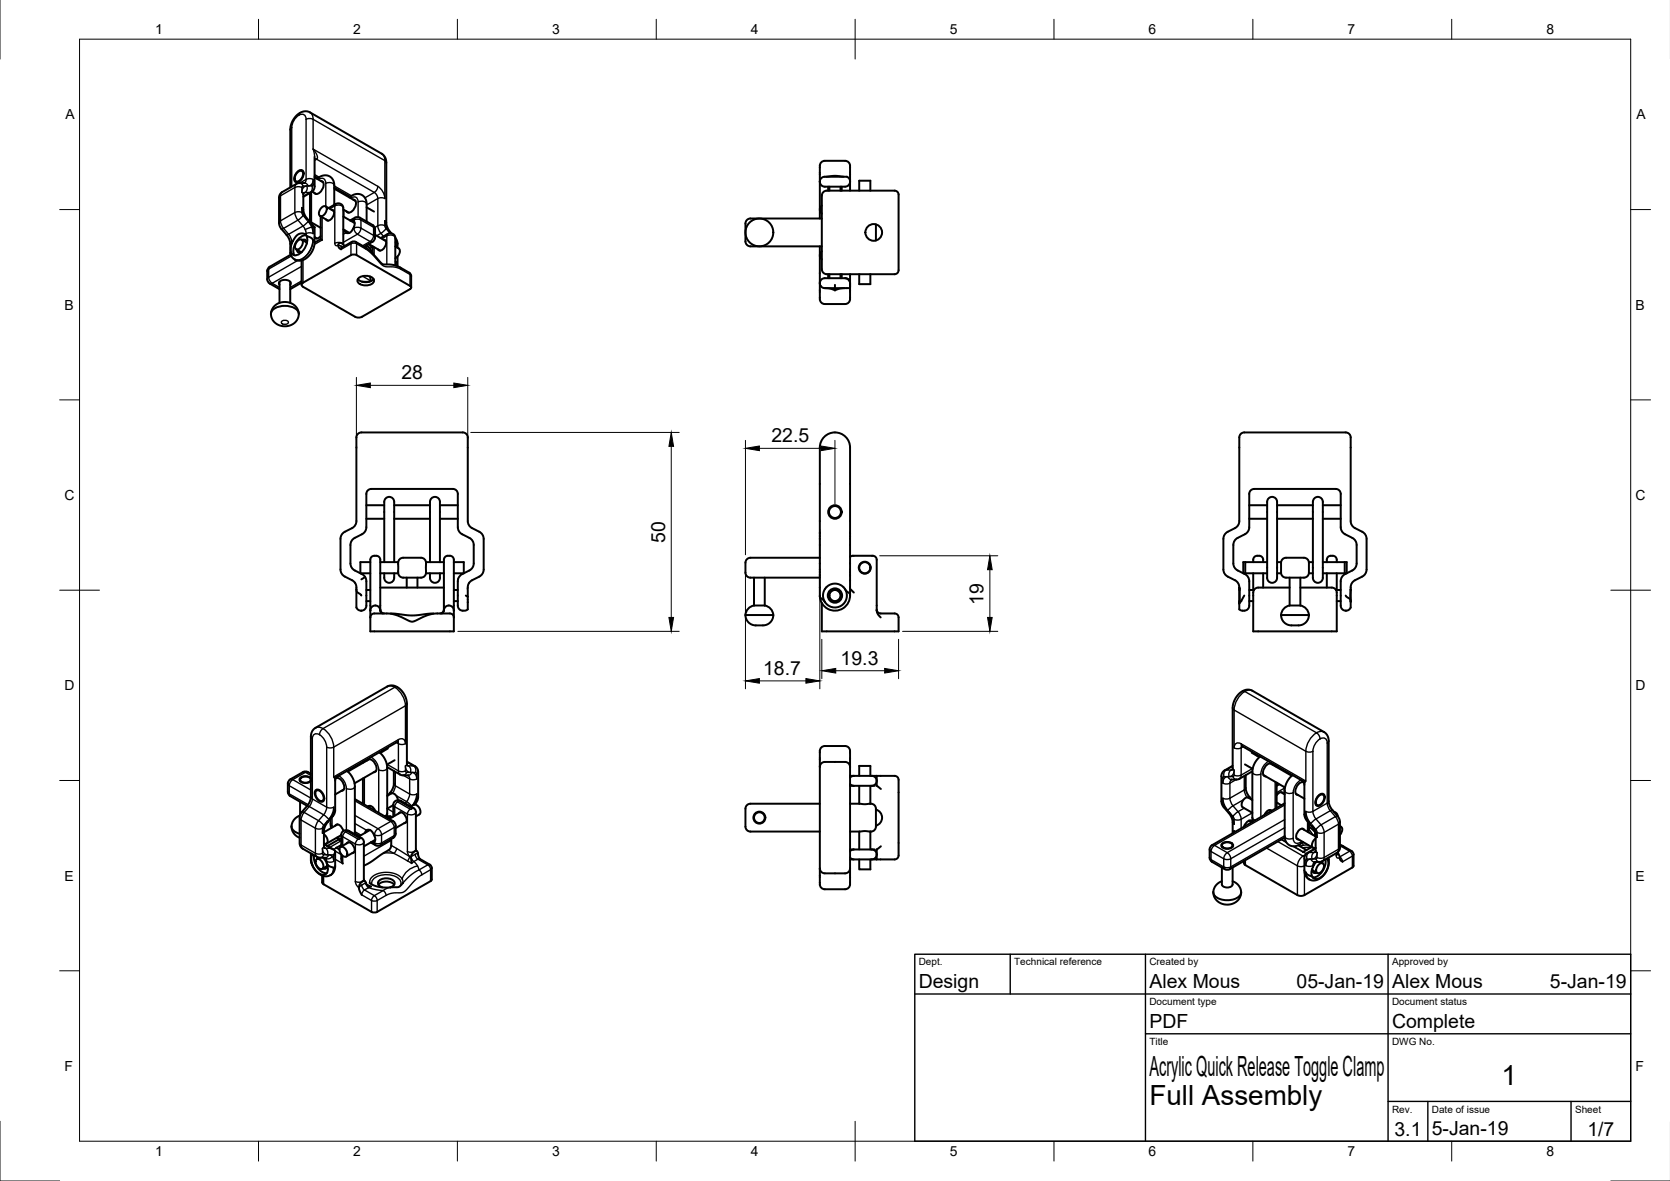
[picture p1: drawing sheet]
<svg xmlns="http://www.w3.org/2000/svg" width="420mm" height="297mm" viewBox="0 0 420 297" stroke-linecap="round" stroke-linejoin="round" font-family="sans-serif">
<defs><g id="words">
<g font-size="7">
<text x="289.2" y="270.5">Acrylic Quick Release Toggle Clamp</text>
<text x="377.8" y="272.9">1</text>
<text x="289.2" y="278">Full Assembly</text>
</g>
<g font-size="4.9">
<text x="101" y="95.4">28</text>
<text x="194.1" y="111.2">22.5</text>
<text x="167.3" y="136.5" transform="rotate(-90 167.3 136.5)">50</text>
<text x="247.5" y="152.2" transform="rotate(-90 247.5 152.2)">19</text>
<text x="211.5" y="167.1">19.3</text>
<text x="192" y="169.7">18.7</text>
<text x="231.2" y="248.5">Design</text>
<text x="289.2" y="248.5">Alex Mous</text>
<text x="326.2" y="248.5">05-Jan-19</text>
<text x="350.2" y="248.5">Alex Mous</text>
<text x="390" y="248.5">5-Jan-19</text>
<text x="289.2" y="258.5">PDF</text>
<text x="350.2" y="258.5">Complete</text>
<text x="350.8" y="285.7">3.1</text>
<text x="360.2" y="285.5">5-Jan-19</text>
<text x="399.4" y="285.7">1/7</text>
</g>
<g font-size="3.5">
<text x="39" y="8.6">1</text>
<text x="88.9" y="8.6">2</text>
<text x="138.9" y="8.6">3</text>
<text x="188.9" y="8.6">4</text>
<text x="239" y="8.6">5</text>
<text x="288.9" y="8.6">6</text>
<text x="339" y="8.6">7</text>
<text x="389.1" y="8.6">8</text>
<text x="16.4" y="30">A</text>
<text x="411.7" y="30">A</text>
<text x="16.2" y="77.9">B</text>
<text x="411.5" y="77.9">B</text>
<text x="16.3" y="125.8">C</text>
<text x="411.5" y="125.8">C</text>
<text x="16.2" y="173.6">D</text>
<text x="411.5" y="173.6">D</text>
<text x="16.3" y="221.5">E</text>
<text x="411.5" y="221.5">E</text>
<text x="16.3" y="269.4">F</text>
<text x="411.5" y="269.4">F</text>
<text x="39" y="290.8">1</text>
<text x="88.9" y="290.8">2</text>
<text x="138.9" y="290.8">3</text>
<text x="188.9" y="290.8">4</text>
<text x="239" y="290.8">5</text>
<text x="288.9" y="290.8">6</text>
<text x="339" y="290.8">7</text>
<text x="389.1" y="290.8">8</text>
</g>
<g font-size="2.5">
<text x="231.2" y="242.8">Dept.</text>
<text x="255.2" y="242.8">Technical reference</text>
<text x="289.2" y="242.8">Created by</text>
<text x="350.2" y="242.8">Approved by</text>
<text x="289.2" y="252.8">Document type</text>
<text x="350.2" y="252.8">Document status</text>
<text x="289.2" y="262.8">Title</text>
<text x="350.2" y="262.8">DWG No.</text>
<text x="350.2" y="279.8">Rev.</text>
<text x="360.2" y="279.8">Date of issue</text>
<text x="396.3" y="279.8">Sheet</text>
</g>
</g></defs>
<!-- layer: Visible -->
<g fill="none" stroke="#000" stroke-width=".5">
<path d="M79.1 39.5v7.9l-.6 .8-2.2 1.3M73 47.1l.1-15.4 .7-1.6 1.2-1.4 1.2-.6 1.2-.1 18.6 10.7 .7 .6 .5 1.5v15.4l.4 1.3 .9 1.2M74.8 43.2a.88 .88 0 0 1 1.5 0 2.21 2.21 0 0 1-1.8 2.6 1.47 1.47 0 0 1 0-2.2zM74.9 43.3a.77 .77 0 0 1 1.3 0 1.95 1.95 0 0 1-1.6 2.4 1.3 1.3 0 0 1 0-2zM76.4 48.5l-.1 4.3 .2 .7 .6 1.2 2 2.4M76.6 46l-1.9 .2-3.9 2.2-.6 1v7l.4 .9 1.7 2 .5 1 .2 .9v2.4M76.6 46h.1M77 59.2l1.3 .7 .5 .5M77 59.2a3.9 3.9 0 0 1-2.9 5l-.7-.4M77 59.2l-.6-.4-.7-.1-.8 .3-.6 .6-1 2.1-.1 1.3 .2 .8M77 59.2a3.9 3.9 0 0 0-2.9 5M77.9 55.7l2.8 1.6"/>
<path d="M78 48.5v7.2M78.5 48.2l1.1 .6M78.8 57.1l.3 .1M79.1 57.2v4.6l-.5 1.3-.9 1.3-1.4 1-1.4 .1-1.2-.6-.7-1.3M79.1 59.6l.6 .4M79.1 44.6l2.2 1.3M79.1 44.3l.9 .5M79.8 45l1-.7 1-.2 1 .2 .9 .7 .4 1.4v5.1M80.5 54.3l2.1 1.2M80.6 57.2h.1M80.7 54.4v5.7l-1.6 .9M80.7 59.4l-.7 .5a.6 .6 0 0 1-.8-.2"/>
<path d="M80.7 45.5a1.2 1.2 0 0 1 .5 2l-.3 .4a1.2 1.2 0 0 1-1.9 .6M80.9 52.2a.72 .72 0 0 1 1.2-.1 1.72 1.72 0 0 1-1.6 2.2 1.58 1.58 0 0 1 .4-2.1zM81.9 51.9l2.1 1.2M82.7 52.3l2.3-1.1 .8 .1 .5 .6 .1 9.6M83.4 52.8a.98 .98 0 0 1 .4 1.6l-.4 .6a.87 .87 0 0 1-1.4 .2M84.1 51.4l.1 .1M84.1 47.5l5.3 3M84.1 47.2l4 2.3M86.4 52.7l1.3 .8M86.4 54.5l2.8 1.6M86.4 57.7l1.5 .9M87.9 49.7l1-.7 1.1-.2 1 .2 .7 .6 .5 1.4v4.7"/>
<path d="M88.2 55.5l.6-.1 .4 .6v.8l-.6 1.1-.5 .6-.6 .2-.6-.3-.2-.5M88.9 50.2a1.2 1.2 0 0 1 .4 2l-.2 .4a1.2 1.2 0 0 1-1.9 .5M89.3 54.8l-1.2 .7M90.5 54.8l3.2 1.8 .6 .7 .1 2.4-.2 .6-.5 .5-2.1 1.2M90.6 54.8l-.7-.2-.6 .2M92.2 52.2l1.9 1M94.4 59.1l2.7 1.5M99.5 59.8l.5 1.1v1.4M99.5 59.8l-.4-.8-.9-.3-.6 .1-1.8 1.1M99.5 59.8v7M206.3 45.7v9.3M206.3 45.7a1.38 1.38 0 0 0 1.4 1.3h4.9a1.28 1.28 0 0 0 1.3-1.3"/>
<path d="M206.8 55h-18a1.25 1.25 0 0 0-1.3 1.2v4.5a1.25 1.25 0 0 0 1.3 1.3h18M206.8 51.7a1.25 1.25 0 0 0 0 2M207.3 48.2l.7-.2h17.1a1 1 0 0 1 1 1v19a1 1 0 0 1-1 1h-17.1a1.25 1.25 0 0 1-1.2-1.3v-18.5zM207.9 44.5l2.1-.3 2.2 .3M208.4 47v1M208.7 47v1M211.5 47v1M211.8 47v1M213.9 45.6v2.4M213.9 45.6v-3.8a1.24 1.24 0 0 0-1.3-1.4h-5.1a1.37 1.37 0 0 0-1.2 1.5v3.8M213.9 45.6a1.19 1.19 0 0 0-.9-1.1h-5.7l-.8 .4-.2 .8M216.2 48v-2.5h2.8v2.5"/>
<path d="M220.4 56.4v4.1M68.2 78.9l.3-1.2 .8-.9 1.1-.6 1.3-.2 1.2 .2 1.1 .6 .8 .9 .4 1.2M68.5 78.1a4.9 4.9 0 0 1 6.3 0 1.87 1.87 0 0 1 .2 1.7l-.4 .9-.9 .8-1 .4-1.1 .2-1.1-.2-1-.5-.8-.7-.4-1a1.82 1.82 0 0 1 .2-1.6zM70.3 71.6l-.1-.3a1.73 1.73 0 0 1 2.7-.5l.3 .5-.2 .3M70.3 70.9v5.3M73 70.9v5.3M73 63.6l.4 .2M73.2 64.1l-5.3 3-.6 .8-.1 2.3 .2 .7 .5 .4 2.4 1.4M74.5 62.7l1.3 .7M74.6 62.8a.77 .77 0 0 0 .5 .7 .77 .77 0 0 0 .9-.2M74.9 60.6a.72 .72 0 0 1 1.2-.1 1.72 1.72 0 0 1-1.6 2.2 1.58 1.58 0 0 1 .4-2.1zM75.7 63.4v.1"/>
<path d="M75.9 65.5v6.1M75.9 71.1l-2.9 1.6M75.9 60.3l1.3 .7M76 71.3l12.3-7.1 .7-.2 .7 .2 13.5 7.7 .3 .4-.3 .4-12.1 7-1.1 .2-.7-.2-13.1-7.6-.2-.2zM76 60.4a.77 .77 0 0 1 .9 0 .77 .77 0 0 1 .3 .8M77.2 60.9l-.1 .1M80.7 60.1l.3 .3M85.1 61.7l.2 .6 .5 .4M85.1 61.7h.1M85.1 61.7l.3-.6a1.12 1.12 0 0 1 1.3 .8M85.9 62.3l2.8-1.6 .8 .1 3.3 2 3.4 3.6 3.5 .4 3.5 1.9 .3 .7-.1 2.9M90 70.2a2.84 2.84 0 0 0 4 0"/>
<path d="M90.1 70a2.77 2.77 0 0 1 4 .4 1.71 1.71 0 0 1-2.1 1.4 1.71 1.71 0 0 1-2.1-1.4zM91 70.8h2M92.2 61.7v.7M92.3 61.6l.9 1.2 .5 1M92.7 61.4l3 1.6M93 69.5l.3 1.2M93.8 62v1.8M96.5 60.3a.98 .98 0 0 1 .4 1.6l-.4 .7a.87 .87 0 0 1-1.4 .1M99.5 62l.8 .5a1.7 1.7 0 0 1-.8 2.4M100 64.5v2.5M206.3 62v9.2M206.3 71.2v4a1.28 1.28 0 0 0 1.2 1.3h5.1a1.37 1.37 0 0 0 1.3-1.5v-3.5"/>
<path d="M206.3 71.2l.3 .9 .8 .4h6.2a.25 .25 0 0 0 .3-.1 .25 .25 0 0 0 0-.3v-.9M206.8 63.2a1.25 1.25 0 0 0 0 2M207.6 72.5l1.2 .1a2.07 2.07 0 0 0 2.1 .1l1.6-.2M208.4 69v1M208.7 69v1M210.1 71.7v1.3M211.5 69v1M211.8 69v1M212.6 70h-5a1.28 1.28 0 0 0-1.3 1.2M212.6 70l.9 .4 .4 .8M212.6 70a1.25 1.25 0 0 1 1.3 1.2M213.9 69v2.2"/>
<path d="M213.9 71.2v.3M213.9 71.5h.1M216.2 69v2.5h2.8v-2.5M90.9 108.8h25.5a1.38 1.38 0 0 1 1.3 1.5v20.7M90.9 108.8a1.38 1.38 0 0 0-1.2 1.5v20.7M89.7 131a2 2 0 0 1-1.1 1.8 4 4 0 0 0-2.7 1.9l-.2 .8v7.7a2 2 0 0 0 1.1 1.8l1.8 .9a2.01 2.01 0 0 1 1.1 1.8v.5M92.2 127.1h4.5M92.2 130.5h4.5M99.2 127.1h9M99.2 130.5h9M110.7 127.1h4.5M110.7 130.5h4.5"/>
<path d="M117.7 131a2 2 0 0 0 1.1 1.8 4 4 0 0 1 2.7 1.9l.2 .8v7.7a2 2 0 0 1-1.1 1.8l-1.8 .9a3.3 3.3 0 0 0-1.1 3.3v.9M311.8 131v-20.9a1.28 1.28 0 0 1 1.2-1.3h25.6a1.38 1.38 0 0 1 1.2 1.5v20.7M311.8 131a2 2 0 0 1-1.1 1.8 4 4 0 0 0-2.7 1.9l-.2 .8v7.7a2 2 0 0 0 1.1 1.8 4 4 0 0 1 2.7 1.9l.2 1.5M314.3 127.1h4.5M314.3 130.5h4.5M319.3 125.2a1.39 1.39 0 0 1 2 1.5v18.3a1.28 1.28 0 0 1-1.1 1.6 1.28 1.28 0 0 1-1.4-1.4v-19zM321.3 127.1h9M321.3 130.5h9M330.8 125.2a1.39 1.39 0 0 1 2 1.5v18.3a1.28 1.28 0 0 1-1.1 1.6 1.28 1.28 0 0 1-1.4-1.4v-19zM332.8 127.1h4.5M332.8 130.5h4.5M339.8 131a2 2 0 0 0 1.1 1.8 4 4 0 0 1 2.7 1.9l.2 .8v7.7a2 2 0 0 1-1.1 1.8 4 4 0 0 0-2.7 1.9l-.2 1.5"/>
<path d="M89.7 148.2v4.6a1.21 1.21 0 0 0 1.2 .8M89.7 148.2l.1 .7 1.1 .9M91.9 145.1l-1 .6M92.2 148.4h1M92.2 151.2h1M93.2 155.3a1 1 0 0 1 1-1h3.4l1.3 .2 4.8 1.9 4.8-1.9 1.3-.2h3.4a1 1 0 0 1 1 1M93.2 153.6v1.7M93.2 155.3v3.5h21v-3.5M93.2 141.4h-2.5v2.8h2.5M93.2 153.5v.1M95.6 153.3l.1 .2M95.6 153.3a1.25 1.25 0 0 0-1.3-1 1.25 1.25 0 0 0-1.1 1.2"/>
<path d="M95.7 153.5l.1 .5 .4 .3M95.7 153.4v.3M95.7 153.4v-12.6a1.07 1.07 0 0 0-1.2-1h-.3a1.03 1.03 0 0 0-1 1v12.7M95.7 141.4h4.5M95.7 144.2h4.5M95.7 147.8h16M95.7 153.3a1 1 0 0 0 .9 1M96.7 144.2v.8a1.28 1.28 0 0 0 1.1 1.6 1.28 1.28 0 0 0 1.4-1.4v-1M96.7 141.4v-14.8a1.28 1.28 0 0 1 1.1-1.6 1.28 1.28 0 0 1 1.4 1.4v15M98.3 154.3l5.3 .5 5.5-.5M100.7 140.5l.7-.2h4.5a1.57 1.57 0 0 1 1.3 1.8v1.4a1.51 1.51 0 0 1-1.3 1.8h-4.5a1.57 1.57 0 0 1-1.2-1.9v-1.5a1.39 1.39 0 0 1 .5-1.4zM102.3 145.3v2.5"/>
<path d="M105 145.3v2.5M107.2 141.4h4.5M107.2 144.2h4.5M108.2 144.2v.8a1.28 1.28 0 0 0 1.1 1.6 1.28 1.28 0 0 0 1.4-1.4v-1M108.2 141.4v-14.8a1.28 1.28 0 0 1 1.1-1.6 1.28 1.28 0 0 1 1.4 1.4v15M111.7 153.3a1 1 0 0 1-1 1M111.7 153.3a1.25 1.25 0 0 1 1.4-1 1.25 1.25 0 0 1 1.1 1.2M111.7 153.3l-.1 .6-.4 .4M114.2 153.5v-12.7a1.07 1.07 0 0 0-1.1-1h-.4a1 1 0 0 0-1 1v12.9M114.2 153.6v1.7M114.2 141.4h2.5v2.8h-2.5M114.2 148.4h1"/>
<path d="M114.2 151.2h1M114.2 153.5v.1M117.2 149.8l.5 .3M117.7 150.1v3.2l-.2 .1a1.57 1.57 0 0 1-2.3-1.1v-6.4a1.98 1.98 0 0 1 1.1-1.5 4 4 0 0 0 2.7-1.8l.2-.9v-4.6a2 2 0 0 0-1.1-1.8 4 4 0 0 1-2.7-1.9l-.2-.8v-8.4a1.25 1.25 0 0 0-1.3-1.2h-20.5a1.25 1.25 0 0 0-1.2 1.2v8.4a2 2 0 0 1-1.1 1.8 4 4 0 0 0-2.7 1.8l-.2 .9v4.6a2 2 0 0 0 1.1 1.8l2.1 1.1 .7 .9 .1 6.8a1.28 1.28 0 0 1-1.3 1.3M187.5 154.7h7.1M187.5 154.7a2.83 2.83 0 0 0 3.1 2.6h1.1a2.76 2.76 0 0 0 2.9-2.6M189.7 152.3a2.6 2.6 0 0 0-2.2 2.4M189.7 152.3h2.7M189.7 145.3v7M192.4 145.3v7M192.4 152.3a2.6 2.6 0 0 1 2.2 2.4M206.3 140.3h-17.5a1.25 1.25 0 0 0-1.3 1.2v2.5a1.25 1.25 0 0 0 1.3 1.3h17.5"/>
<path d="M206.3 149.9l.1 .4 1.1 1.1M206.8 151.7v7.1h19.3v-3.5l-.3-.7-.7-.3h-3.5a1 1 0 0 1-1-1M209 148.7l1.1-.4 1 .4a1.5 1.5 0 0 1 .1 2.1 1.5 1.5 0 0 1-2.2 .1 1.5 1.5 0 0 1 0-2.2zM212.6 148.2l1.2 1.2a3.8 3.8 0 0 1-3.5 4.2 3.8 3.8 0 0 1-4-3.7M212.6 148.2a3 3 0 0 1-1 4.1 3 3 0 0 1-4.1-.9M212.6 148.2l-.8-.9-1.1-.5h-1.2l-1 .4-.9 .8-.4 1.1-.1 1.2 .4 1.1M213.9 149.8v-37.2a3.8 3.8 0 0 0-3.8-3.8 3.8 3.8 0 0 0-3.8 3.8v37.3M213.9 148.1l.9 .9M213.9 140.1l.7-.3h4.9a1 1 0 0 1 1.1 1v12.7M220.6 153.6l.2 .8 .8 .9M220.6 153.5v.1M311.8 151.2v2.1l.2 .1a1.57 1.57 0 0 0 2.3-1.1v-6.1a2 2 0 0 0-1.1-1.8 4 4 0 0 1-2.7-1.8l-.2-.9v-4.6a2 2 0 0 1 1.1-1.8 4 4 0 0 0 2.7-1.9l.2-.8v-8.4a1.25 1.25 0 0 1 1.2-1.2h20.6a1.25 1.25 0 0 1 1.2 1.2v8.4a2 2 0 0 0 1.1 1.8 4 4 0 0 1 2.7 1.8l.2 .9v4.6a2 2 0 0 1-1.1 1.8 4 4 0 0 0-2.7 1.8l-.2 .9v5.8a1.29 1.29 0 0 0 1 1.6 1.29 1.29 0 0 0 1.5-.9v-1.5"/>
<path d="M311.8 147.8l.1 .3M311.8 151.5h.1M311.8 151.2h.1M311.9 148.1h.1M311.9 148.4l-.1 2.8M311.9 148.1v3.4M313 149.8l-1.2 2 .1-.3M313.3 141.4v2.8M314.3 148.4h1.2M314.3 151.2h1M315.3 141.4a1.13 1.13 0 0 1 1.1-1.6h.3a1.13 1.13 0 0 1 1.1 1.6M315.3 144.2v4.2"/>
<path d="M317.8 144.2v3.6M318.8 141.4h-6v2.8h6M321.3 141.4h1M321.3 144.2h1M322.3 154.7h7M322.8 140.5l.8-.2h4.5a1.25 1.25 0 0 1 1.2 1.2v2.5a1.25 1.25 0 0 1-1.2 1.3h-4.5a1.25 1.25 0 0 1-1.3-1.3v-2.5zM324.5 147.8h-7.9a1.37 1.37 0 0 0-1.3 1.5v9.5h21v-9.7a1.24 1.24 0 0 0-1.2-1.3h-7.9M324.5 152.3h2.7M324.5 145.3v7M324.5 152.3a2.6 2.6 0 0 0-2.2 2.4M327.2 145.3v7M327.2 152.3a2.6 2.6 0 0 1 2.1 2.4"/>
<path d="M329.3 141.4h1M329.3 144.2h1M329.3 154.7a2.83 2.83 0 0 1-3 2.6h-1.1a2.75 2.75 0 0 1-2.9-2.6M332.8 141.4h6v2.8h-6M333.8 141.4a1.13 1.13 0 0 1 1.1-1.6h.4a1.13 1.13 0 0 1 1 1.6M333.8 144.2v3.6M336.1 148.4h1.2M336.3 144.2v4.2M336.3 151.2h1M338.3 141.4v2.8M339.8 148.4h.1M339.8 151.2h.1"/>
<path d="M339.8 148.2v3.2l-.1-.7-1.1-.9M339.8 148.4v2.8M75.5 196.1v.4M75.6 195.8a1.66 1.66 0 0 1 2.6 .3 1.56 1.56 0 0 1-2.7 0zM78.2 196.1v.4M78.2 194.6a1.75 1.75 0 0 0-2-.4l-3.4 2-.4 .9v2.1l.2 .6 .4 .4 4.3 2.5M78.2 195.7a1.89 1.89 0 0 0-2.9 .4 1.84 1.84 0 0 0 2.9 .3M79.4 198.7a1.46 1.46 0 0 1 2 1.2 1.3 1.3 0 0 1-.3 1.8 2.11 2.11 0 0 1-1.7-3zM79.5 198.9a1.29 1.29 0 0 1 1.7 1 .91 .91 0 0 1 .3 1 .91 .91 0 0 1-.8 .6 1.95 1.95 0 0 1-1.2-2.6zM84.5 195.7a2.22 2.22 0 0 1 1.9 3l-.5 .2M84.8 195.6l-.4 .2M86.5 198.6l-2.2 1.2"/>
<path d="M87.3 193.9l1.3 1.5 .6 1.8v12.6M91.3 191.6v.3M91.3 195.8v6.4M92.3 191.3a1.2 1.2 0 0 1 2 .6l.2 .4a1.2 1.2 0 0 1-.5 1.9M92.9 190.9l-5.4 3.2M94.6 193.9l-5.4 3.1M95.4 189.2l1.4 1.6 .6 1.9v11.9l-.1 1M96.3 188.7v.3M97.4 192.9l3.4 2 1.9 .1M97.6 188.3l-2 1.1M99.1 193.9l-.1 3.9-.5 1.1-1 1.2M99.3 191.2l-2 1.1"/>
<path d="M100.1 186.5l-15.6 9.1-.2 .7v7.8l-.4 1-1.7 2-.6 1.2-.1 .8 .1 4.2M102.4 191.5l2.2 1.4 .6 .9v6.8l-.3 .9-.6 .9M102.5 192.6l-.2-16.1-.3-1.2-.6-1.1-.8-.9-1.1-.7-1-.2-1 .2-18.7 10.9-.4 .7-.2 1v15.4l-.5 1.6-1.8 2.2-.4 .8-.1 7 .2 .7 .4 .5 3.8 2.1 .5 .2h1.5M206.3 192.9v-4a1.28 1.28 0 0 1 1.2-1.3h5.1a1.37 1.37 0 0 1 1.3 1.5v3.8M206.3 192.9v25.5M206.3 192.9a1.38 1.38 0 0 1 1.4-1.3h4.9a1.28 1.28 0 0 1 1.3 1.3M213.9 192.9v25.5M213.9 195.1h5.4M213.9 197.6h5.4M213.9 197.2l.9 .4M214.8 195.1l-.9 .5M216.2 195.1v-2.5h2.8v2.5"/>
<path d="M216.2 197.6v4.5M219 197.6v4.5M219.3 195.1h1.3M219.3 197.6h.8M219.3 195.1a1.25 1.25 0 0 1 1.3 1.3 1.25 1.25 0 0 1-1.3 1.2M220.6 195.1h4.5a1 1 0 0 1 1 1v19.1a1 1 0 0 1-1 1h-4.5M220.6 195.1v2.5l1 .8M309.8 196.1h.1M310 193.6l.2-16.2 .4-1.2 .6-1.1 .8-.9 1.1-.6 1-.2 .9 .3 18.6 10.8 .5 .7 .2 1v15.6l.5 1.4 1.8 2.2 .4 .8 .1 7-.2 .7-.4 .5-3.8 2.2-2 .2M310.1 192.6l-2.3 1.4-.4 .5-.1 .7v6.7l.4 .9 1.7 2 .5 1 .2 .9v2.9M312.4 187.6l15.5 9 .3 .8v7.8l.3 .8 1.8 2.2 .6 1.2v4.9M313.2 192.3l2 1.1"/>
<path d="M313.4 195l.1 3.8 .5 1.1 1 1.2M314.9 189.3l2 1.1M315.1 194l-3.4 2-1.9 .1M316.2 189.8v.3M317.1 190.3l-1.4 1.6-.6 1.9v11.9l.1 .9M317.9 194.9l5.4 3.2M319.6 192l5.4 3.1M320.2 192.3a1.2 1.2 0 0 0-2 .6l-.2 .4a1.2 1.2 0 0 0 .5 2M321.2 192.6v.3M321.2 196.9v6.3M321.3 196.9l-.1 .1M322.3 199.2l.9 .6"/>
<path d="M322.8 199.6a.97 .97 0 0 0-1.6 .4M325.2 195l-1.3 1.4-.6 2v12.4l.5 1.3 1.2 .7 1.4-.1 1.4-.9M326 199.6l2.2 1.3M327.7 196.7l.4 .2M328 196.7a2.22 2.22 0 0 0-1.9 3l.5 .3M73.3 207.9l.2 .9 .4 .8 .7 .7 .8 .4M75.5 205.1l-1.3 .9-.8 1.4a1.68 1.68 0 0 0 1.4 2.1l.6 .2M75.5 201.7v3.4M78.2 214.6v1.9l.4 1.1M78.7 214.9l-.4 1 .3 1.7M79 215.1a4 4 0 0 0 3.2 4.5M79.7 216.1a1.61 1.61 0 0 1 1.4 2.4 1.61 1.61 0 0 1-1.4-2.4z"/>
<path d="M79.9 215.6l-.1 .4M80.3 215.7l-.6 .4M81.3 215.7l.9 1.4M81.5 212.3l2.4 1.4M81.5 209.9l.8 .9a.96 .96 0 0 1-.4 1.4l-.4-.1M81.8 215.7h.1M82.2 217.1l.5 .6 1.3 .6M82.2 217.1a2.29 2.29 0 0 1-.3 2.8 2.99 2.99 0 0 1-3.3-2.3M82.3 217.8l.1 .1M82.4 217.8l-1.3 .7M82.4 217.6a.78 .78 0 0 1-.3 .8 .78 .78 0 0 1-.9 0M83.1 206l.1 .1"/>
<path d="M83.2 206l.1 2.3M83.2 213.4l.3 .1a.83 .83 0 0 1 .9 .5 .83 .83 0 0 1-.4 1M84.3 214.1v4.4l-.5 1.1-.9 .6-1.3 .2-1.4-.7-1.2-1.3-.8-1.8M84.4 207.7a.93 .93 0 0 1 1.5 .3l.5 1M84.6 213.2l.8 .5M84.7 210.7l1.2 .8M84.9 207.4l-3.4 1.9M85.2 211.1l-2.8 1.7M85.7 213a1.61 1.61 0 0 1 1.4 2.4 1.61 1.61 0 0 1-1.4-2.4zM85.9 212.9v-3.2l.2-.5 .6-.3h1l3.7 2.3 .1 .6v9.4l.3 .4M85.9 214.9v1.4l.3 .9M85.9 210l-3.8 2.2"/>
<path d="M85.9 210.1h-.1M87.2 212.1a.98 .98 0 0 1 1.6 .5l.3 .7a.87 .87 0 0 1-.5 1.3M87.7 211.8l-2 1.2M89.1 214.3l-2 1.1M89.3 209.6l1.2 .7M89.3 201l9.6 5.5 .5 .5 .1 .6v2.1l-.1 .6-.5 .5-3.5 1.9a2.42 2.42 0 0 1-2.1-.8M91.9 209.5l.1-.5 .7-.3 .6 .2 .5 .6 .5 1 .1 .8-.4 .6-.7-.1M92.6 202.9a1.28 1.28 0 0 1 1.8 1M93 202.7l-.4 .2M93.1 208.8l-2.8 1.6M94.4 211.2l-2.9 1.7M97.4 200.2l1-.6a1.64 1.64 0 0 1 1.7 1.7"/>
<path d="M98.2 205.3v.1M98.3 205.4l-.7 .4M98.4 211v1.8l-.4 .9-4.9 3.2-1.6 .8M98.6 205.6a.85 .85 0 0 0-1.3 0M98.9 205.4l.1-3.2 .2-.5 .6-.4 1 .1 3.6 2.2 .2 .6v9.5l.3 .4M98.9 202.5l-1.5 .9M100.3 204.6a.98 .98 0 0 1 1.6 .5l.3 .7a.87 .87 0 0 1-.5 1.2M100.8 204.3l-2.9 1.7M102.2 206.7l-2.7 1.6M103.3 202.9l.8-.5a1.62 1.62 0 0 1 1.4 2.4l-.9 .5M105.2 214.7l.4 1.3 2.9 1.8 .1 3.6-14 8.1-1.1-.1-12.1-7-.4-.5v-1.7M105.2 214.7h.1"/>
<path d="M105.2 214.7l-.3-.6a1.5 1.5 0 0 0-1.5 1.8l.2 1.2M206.3 202.1h-17.5a1.25 1.25 0 0 0-1.3 1.3v4.5a1.25 1.25 0 0 0 1.3 1.3h17.5M206.3 218.4v4a1.28 1.28 0 0 0 1.2 1.3h5.1a1.37 1.37 0 0 0 1.3-1.5v-3.8M206.3 218.4a1.38 1.38 0 0 0 1.4 1.3h4.9a1.28 1.28 0 0 0 1.3-1.3M213.9 216.2h5.4M213.9 202.1l4.9 .1a1.41 1.41 0 0 1 1.6 1.2v4.5a1.56 1.56 0 0 1-1.8 1.2l-4.7 .1M213.9 213.7h5.4M213.9 215.7l.9 .5M214.8 213.7l-.9 .4M216.2 216.2v2.5h2.8v-2.5M216.2 209.2v4.5M219 209.2v4.5"/>
<path d="M219.3 216.2h1.3M219.3 213.7h.8M219.3 213.7a1.25 1.25 0 0 1 1.3 1.2 1.25 1.25 0 0 1-1.3 1.3M220.4 203.6a2.1 2.1 0 0 1 1.5 2 2.1 2.1 0 0 1-1.5 2.1M220.6 213.7v2.5M220.6 213.7h.1M221.6 212.9l-1 .8M307.4 218.2v4.2a1.56 1.56 0 0 0 2.7 0v-4.2M307.4 212.6v.4M307.4 212.2a1.96 1.96 0 0 1 2.8 .3 1.3 1.3 0 0 1-1.7 1 .9 .9 0 0 1-.9-.3 .9 .9 0 0 1-.2-1zM307.5 212.3a1.66 1.66 0 0 1 2.6 .3 1.56 1.56 0 0 1-2.7 0zM310.1 212.6v.4"/>
<path d="M310.5 209l-.3 .6M313 216.6v.7l.3 .3M314.2 206.4l.7 .4M314.3 206.4v.1M315.1 201.2l-1-.6a1.62 1.62 0 0 0-1.4 2.4l2.4 1.4M315.2 206.7a1.05 1.05 0 0 0-1.7 .3l-.6 1M319.5 203.7l.4 .3M319.9 203.9a1.28 1.28 0 0 0-1.8 1.1M321.2 201.9l1.2 .6M321.2 202h.2M323.2 202l-18.2 10.6M323.2 210.6h.1"/>
<path d="M323.2 210.6l-13.8 8-.6 .2-.7-.2-3.1-1.8-.5-.5-.2-.6v-2.1l.2-.6 .5-.4M326.2 210.8l4.2 2.4M326.6 212.6l2.1 1.2M327.6 208.4l3.4 2M328.1 208.7a.98 .98 0 0 0-1.6 .5l-.3 .7a.87 .87 0 0 0 .5 1.3M328.5 219.4l.4 .5 1.4 .8M329.3 207l-.1 2.3M329.3 207.9l1.5 1.3M329.4 207.1h-.1M330 213l-2.2 1.3M330.1 218.5a.8 .8 0 0 0 .3 .9 .8 .8 0 0 0 .9 .1M330.1 218.8l1.3 .8"/>
<path d="M330.2 218.9h-.1M330.9 209.3v1M331 213.3l-2.2 1.3-.6 .9v3.9l.3 .9 .5 .6 .9 .5 .8 .1 1-.3 .9-.6 .7-.9 .7-1.1 .3-1.2v-1.2M331 210.9l-.8 .9a.96 .96 0 0 0 .4 1.5l.4-.1M331.2 216.8l-.7 .9-.5 1.3v.9l.3 .8M331.7 200.1a.88 .88 0 0 1 1.6 0 2.21 2.21 0 0 1-1.9 2.6 1.47 1.47 0 0 1 0-2.2zM331.8 200.2a.77 .77 0 0 1 1.3 0 1.95 1.95 0 0 1-1.6 2.3 1.3 1.3 0 0 1 0-1.9zM331.8 217.5a.72 .72 0 0 1 1.2-.1 1.72 1.72 0 0 1-1.6 2.2 1.58 1.58 0 0 1 .4-2.1zM332.2 216.8l.6 .3M332.6 216.7l.1 .4M333.5 216.2a4 4 0 0 1-3.2 4.5M333.8 215.9l.1 .1"/>
<path d="M333.9 216l.4 .2M333.9 216a3.9 3.9 0 0 1-2.9 5.1l-.7-.4M334.3 215.7v.5M335.6 204.2l.7 .4 .2 .7M336.5 214.4v.3M336.5 214.5l.6 1.2M337.1 215.7l.1 .6 .6 .5M337.1 215.7h.1M337.1 207.9a.86 .86 0 0 1 .4 1.4l-.4 .7M337.1 212.4l3.3 2 .1 3.5-12.6 7.4h-.8l-.7-.2-13.1-7.5M337.1 207.8l.3 .2M90.3 223.2l.7 1.9"/>
<path d="M90.3 223.2h.1M93 222.1l1.7 .8 2.3 .3 3.3-.1 1.1-1M93.4 223l-.9-.3-.4-.5a.63 .63 0 0 0-.5-.6 .63 .63 0 0 0-.7 .3l-.4 .6-.2 .7M95.2 222.5a2.84 2.84 0 0 1 4 0M96.2 223.2a1.06 1.06 0 0 1-1.1-1 1.06 1.06 0 0 1 1-1.1 2.31 2.31 0 0 1 3.2 1.1 1.37 1.37 0 0 1-1.1 1M101.4 222.1h.1M305.3 224.4l.2 1.2 .7 1 1.2 .7 1.4 .2 1.3-.2 1.2-.7 .7-1 .3-1.2M307.4 221.6l-1.4 .9-.7 1.4a1.62 1.62 0 0 0 1.2 2 4.9 4.9 0 0 0 5.6-.9l.2-.7-.4-1.2-.8-.9-1-.6"/>
<circle cx="191.1" cy="58.5" r="3.5"/>
<circle cx="219.8" cy="58.5" r="2.1"/>
<circle cx="210.1" cy="128.8" r="1.7"/>
<circle cx="210.1" cy="128.8" r="1.5"/>
<circle cx="210.1" cy="149.8" r="1.8"/>
<circle cx="210.1" cy="149.8" r="1.4"/>
<circle cx="217.6" cy="142.8" r="1.4"/>
<circle cx="217.6" cy="142.8" r="1.5"/>
<circle cx="191.1" cy="205.6" r="1.5"/>
<circle cx="191.1" cy="205.6" r="1.35"/>
</g>
<!-- layer: Visible Narrow -->
<g fill="none" stroke="#000" stroke-width=".35">
<path d="M73.4 32.1l-.4 .5M73.4 32.1v14.8M75.2 29a1.1 1.1 0 0 1 1.3-.2 1.1 1.1 0 0 1 .5 1.2M75.2 29a4 4 0 0 0-1.8 3.1M75.5 28.4l-.3 .6M77 30v15.1M77 30l1.1-.2 .7 .2M78 28.3l.5 .5 .3 1.2M78.8 37.5l.3 2M78.8 37.5l.9 1.5a.83 .83 0 0 1 0 1.1M78.8 30l18 10.4M78.8 30v7.5"/>
<path d="M78.8 37.5l16.3 9.4M79.1 39.9l.6 .1M96 38.7l.5 .5 .3 1.2M70.6 49.2l-.4 .5M70.6 55.5l-.4 .5M70.6 49.2v6.3M70.6 55.5l.3 1.2 .5 .7M71 48.3l-.3 .4-.1 .5M71.3 57.4l1.3 1.5M71.3 57.4l-.5 .2M72.6 58.9l-.5 .2M72.6 58.9l.5 .8 .3 1.1"/>
<path d="M74.2 53.5l-3.6 2M74.2 47.2l-3.6 2M74.2 47.2v6.3M74.2 53.5l.3 1.1 .5 .8M74.2 47.2l.7-.2 1.1 .2M74.2 53.5l1.1-.2 .7 .2M74.6 46.2l-.3 .4-.1 .6M75 55.4l-3.7 2M75 55.4l1.2 1.4M75.3 46l.6 .2 .3 .6M75.9 47.2v1.2M75.9 52.2v1.3"/>
<path d="M76 52.2l.3 1.6 .9 1.5M76 53.5l.2 .7M76 48.4l.3 .5M76 52.2l.3 .5M76.2 56.8l.6 1M76.2 56.8l-3.6 2.1M76.2 54.2l1 1.1M76.2 46.8l-.2 .4M76.2 54.2l-1.2 1.2M76.3 48.6l.4-.2h1.3l-1.7 1M76.8 57.8l.2 1M77 45.1l-1.6 .9"/>
<path d="M77 58.8v.4M77 58.8l-.3 .1M77 45.1l-.4 .9 .6 .2 .3 .6M77 58.8l1.1-.2 .7 .2M77 45.1l1.1-.2 .7 .2M77.2 46.8h-1M77.2 46.8a1.36 1.36 0 0 0-1.2 1.6M77.2 46.8l.1 .4a1.11 1.11 0 0 1-.9 1.3M77.3 55l-.1 .3M77.5 55.7l.9 1.4M77.5 55.7l1.3 1.4v.2l-.4-.2M77.5 55.7l-1.3 1.1"/>
<path d="M78 48.5v.2M78.4 57.1l.4 1.7M78.4 57.1l-1.6 .7M78.5 46.8h-1M78.5 46.8l.1 .3a1.33 1.33 0 0 1-.6 1.3l.4-.1v7.7M78.8 46.4l-.3 .4M78.8 45.1v1.3M78.8 57.3v1.5M78.8 45.1a1.43 1.43 0 0 1-1.3 1.7M78.8 46.4l.3 .5M79.1 43.9l1.2 .7M79.7 40.1l14.5 8.3"/>
<path d="M79.7 40.1l-.6 .2M80.1 45.1a1.12 1.12 0 0 1 1.3-.2 1.12 1.12 0 0 1 .6 1.2M81 54.6v5.8l-1.9 1.1M82 46.1a1.5 1.5 0 0 1 2.1 .5M82 46.1v5.8M83 52.5l1.2-.7v9.4M84.1 46.8l4.3 2.5M84.4 51.3l-.2 .5a1.5 1.5 0 0 1 2.2 .5M86.5 52.9v1.6M86.5 52.9l-.1 .1M86.5 52.8v.1M87 58.5l-.6 .4"/>
<path d="M88.2 49.8a1.12 1.12 0 0 1 1.3-.2 1.12 1.12 0 0 1 .6 1.2 1.5 1.5 0 0 1 2.1 .5M89 57.4l-.1 .1M89 55.3v.3M89 57.1v.3M89 55.3l-.1 .1M89 55.3l1.1-.2 .7 .2M89 57.4l1.1-.2 .7 .2M89 57.4l.2 .7 .7 .8M89.3 54.8l-.3 .5M89.9 58.9l-3.5 2.1M89.9 58.9l3.2 1.8M90.1 50.8v3.8"/>
<path d="M90.6 54.8l.2 .5M90.8 57.4l-.2 .7-.7 .8M90.8 55.3v2.1M90.8 55.3l3.2 1.9M90.8 57.4l3.2 1.8M92.2 51.6l2.9-1.7v6.9M93.7 56.6l.3 .6M94 59.2l-.2 .7-.7 .8M94 57.2v2M94 57.2l.4 .5M94 59.2l.4 .5M94.2 48.4l-2.4 1.4"/>
<path d="M94.2 48.4l.7 .8 .2 .7 1-.2 .7 .2M95.1 56.8l1-.2 .7 .2M95.1 46.9l-.2 .7-.7 .8M95.1 56.8l-.8 .4M95.1 46.9a3.9 3.9 0 0 1 1.7 3M95.1 56.8l.3 1.1 .4 .8M95.8 58.7l-1 .6M95.8 58.7l.7 .8M96.8 40.4v9.5M96.8 55.5v1.3M96.8 55.5l.4 .5M96.8 40.4l.4 .5"/>
<path d="M96.8 55.5l.4 1.6 .9 1.5M96.8 56.8l.3 .7M97.1 57.5l1 1.1 .1-.3M97.1 57.5l-1.3 1.2M97.5 58.9l-.2 .4a1.5 1.5 0 0 1 2.2 .5M67.6 67.7v2M67.6 69.7l-.4 .5M67.6 67.7l-.4 .5M67.6 69.7l.2 .7 .7 .9M67.9 67.1l-.3 .6M68.5 71.3l1.8 1M68.5 71.3h-.6"/>
<path d="M73.3 64.4l-5.7 3.3M73.4 60.8l-.4 .5M73.4 60.8v.4M73.7 60.7l-.3 .1M74.9 65.5l-7.3 4.2M75.9 67l-7.4 4.3M75.9 70.7l-2.9 1.6M76.2 65.4v5.7M78.7 60.3a5.5 5.5 0 0 1-3.7 5.1l-.9-.1M79.3 60.9l-.5-.5a5.5 5.5 0 0 1-3.7 5.1l-.9-.2M84.2 61.2l1.1-.2 .7 .2M84.2 61.2l.1 .3a.82 .82 0 0 0 1 .2l.5 .2"/>
<path d="M85.8 61.9l.4 .2M85.8 61.9l.1 .4M86 61.2h.1M88.3 61.3l-2.5 1.4 .2-.4M88.3 61.3v2.9M88.3 61.3l.7-.2 .7 .2M88.5 60.8l-.2 .5M89.5 60.8l.2 .5M89.7 61.3v2.9M89.7 61.3l2.2 1.3M91.2 69.5l2.1 1.1M91.7 62.1l.2 .5"/>
<path d="M91.9 62.6l1.5 1.1 3 3.2 .7 .2 2.4 .1 1.4 .6M92.7 61.4l.8 .8M93.1 60.7l-1.9 1.1M93.1 60.7l.6 .1M93.5 62.2l-.5 .2M93.5 62.2l.3 .4M93.8 62.1l-.3 .1M94.1 62.2v2M96.1 60l1.2-.7v7.2M99.5 60.2l.2 .6M99.5 60.9l.2 1.2M99.5 62l.2 .1"/>
<path d="M99.5 65.8l.2 .1M99.7 60.8v1.3M99.7 65.9v.9M99.7 65.9l-.2 .9M99.7 60.8l.3 .5M100.7 67.3l.2 .5M100.9 67.8l2.3 1.2M102.9 68.6l.3 .4M103.2 69v2.9M103.2 69l.3 .4M70.8 80.9l.9-.4a.65 .65 0 0 1 .8 .8l-.8 .3a.65 .65 0 0 1-.9-.7zM97.4 172.7l1.1-.2 .8 .4"/>
<path d="M99.3 172.9l-18 10.4M99.3 172.9a5.9 5.9 0 0 1 2.7 4.6M99.9 172.8l-.6 .1M102 177.5l-18 10.4M102 177.5v9.5M102.4 177l-.4 .5M310.1 178.1l.4 .5M312.6 173.9h.6M313.2 173.9l18 10.4M313.2 173.9a5.9 5.9 0 0 0-2.7 4.7M315.1 173.7l-1.1-.1-.8 .3M72.4 197.1l.4 .5"/>
<path d="M72.4 199.2l.4 .5M72.8 197.6l5.4 3.1M72.8 199.7l4.7 2.7M72.8 197.6v2.1M72.8 199.7l.2 .5M73 196l.7 .1M73.7 196.1l4.5 2.6M73.7 196.1l-.7 .8-.2 .7M76.2 194.2l.6 .1M76.8 194.3l-3.1 1.8M76.8 194.3l1.4 .7M77.5 194.2l-.7 .1"/>
<path d="M78.6 185.8v15.1M79.4 183.1l1-.2 .9 .4M80.4 184.8a4 4 0 0 1 1.8 3.1M80.4 184.8a1.1 1.1 0 0 0-1.3-.1 1.1 1.1 0 0 0-.5 1.1l-.4-.5M81.3 183.3a5.9 5.9 0 0 1 2.7 4.6M81.3 183.3l-.7 .8-.2 .7M82.2 187.9l1.1 .2 .7-.2M82.2 187.9v15.1M85 195.2l-1 .2 .3 .9M85.2 195.1a3.9 3.9 0 0 1 1.9 3.2 1.49 1.49 0 0 0 2.2-.5M87.1 198.3v10.5M91.5 191.5h.2"/>
<path d="M91.7 195.6v6.8M91.7 191.4v.3M93.3 190.4a3.9 3.9 0 0 1 2 3.2M95.3 193.6v10.8M96.6 188.5v.3M97.4 193.1a1.5 1.5 0 0 1-2.1 .5M97.4 192.3l2.8 1.6M98.1 199.4l.5 .1M99.1 197.1l.4 .5M99.5 197.6l3.6 2.1M99.5 194.1v3.5M99.5 197.6l-.2 .8-.6 1.1"/>
<path d="M99.7 186.7l.5 .3v6.9M100.1 186.5a1.18 1.18 0 0 0 1.9 .5M100.2 193.9l1.1 .2 .7-.2M100.2 193.9l.1 .6 .4 .3M100.2 186l-16.2 9.4v-7.5M100.2 186a1.08 1.08 0 0 1 1.3-.1 1.08 1.08 0 0 1 .5 1.2M100.2 186l-.2 .6M101.5 195l1.6 .9M102 193.9l.3 .4M102 192.6v1.3M102 192.6a1.44 1.44 0 0 0 1.3 1.7M102.3 194.3h1"/>
<path d="M102.3 194.3l-.4 .5-.5 .2M102.4 191.7l1.7 .9h-1.3l-.4-.2M102.4 192.1l-.4 .5M102.4 192.5l.2 .1a1.23 1.23 0 0 1 .7 1.7M103.1 195.9v3.8M103.1 195.9l1 .2 .7-.2M103.1 199.7l1 .2 .7-.2M103.1 199.7l-.2 .8-.6 1.1M103.6 194.3h.9M103.6 194.3l-.4 .5-.5 .2 .4 .9M103.6 194.3a1.36 1.36 0 0 1 1.2 1.6M104.4 192.7l-.3-.1a1.38 1.38 0 0 1 .4 1.7"/>
<path d="M104.5 194.3l.3 .4M104.8 194.7v1.2M104.8 199.7v1.3M104.8 199.7l-.3 1.5-.8 1.4 .8-.9M105.2 194.2l-.4 .5M307.3 195.2l.4 .5M307.7 197l1 .2 .7-.2M308.1 193.8l.3-.1a1.38 1.38 0 0 0-.4 1.6M308.9 195.3a1.36 1.36 0 0 0-1.2 1.7v-1.5l.3-.2M308.9 195.3a.99 .99 0 0 0 .9 .8l-.4 .9M308.9 195.3h-.9M309.4 197v3.8"/>
<path d="M310.1 193.6l-.2 .1a1.23 1.23 0 0 0-.7 1.6M310.1 193.2l.4 .5v1.2M310.1 192.7l-1.7 1h1.3l.4-.2M310.2 195.3l.4 .6 .5 .2M310.2 195.3h-1M310.5 194.9l1.1 .2 .7-.2M310.5 194.9l-.3 .4M310.5 193.7a1.43 1.43 0 0 1-1.3 1.6M311 196.1l-1.6 .9M312.3 187.1l16.2 9.4v-7.5l-18-10.4v9.5l1.1 .2 .7-.2M312.3 188.1v6.8M312.3 187.1a1.08 1.08 0 0 0-1.3-.1 1.08 1.08 0 0 0-.5 1.1"/>
<path d="M312.3 194.9l-.1 .6-.4 .4M312.3 187.1l.2 .6M312.4 187.6l-.1 .5M312.8 187.8l-.5 .3M313 198.7l-3.6 2.1M313 195.2v3.5M313 198.7l.2 .7 .6 1.2M313.4 198.2l-.4 .5M315.1 193.3l-2.8 1.6M315.1 194.2a1.5 1.5 0 0 0 2.1 .5M315.9 189.6v.3M317.2 194.7v10.8"/>
<path d="M319.2 191.5a3.9 3.9 0 0 0-2 3.2M320.8 192.4v.2M320.8 192.6v.1M320.8 196.6v6.8M321 192.5l-.2 .1M321.6 197.1l-.4 .2M321.9 197.3l-.7 .4M323 197.9l.1 .4M323.1 198.3v1.4M323.1 198.3l-1.9 1.1M323.2 198.9a1.5 1.5 0 0 0 2.2 .5M323.3 198.1l-.2 .2"/>
<path d="M325.4 199.4v11.4M327.3 196.2a3.9 3.9 0 0 0-1.9 3.2M327.5 196.3l1 .2-.3 .9M330.3 189v15.1M331.2 184.3l.7 .8 .2 .7M331.2 184.3a5.9 5.9 0 0 0-2.7 4.7l1.1 .2 .7-.2M332.1 185.8a1.1 1.1 0 0 1 1.3-.1 1.1 1.1 0 0 1 .5 1.2M332.1 185.8a4 4 0 0 0-1.8 3.2M333.1 184.1l-1-.1-.9 .3M333.9 186.9v15.1M334.3 186.4l-.4 .5M75.4 205.7l.4 .5"/>
<path d="M75.4 212l.4 .5M75.8 212.5l.1 .6 .3 .4M75.8 212.5l3.6 2.1M75.8 206.2l3.6 2.1M75.8 206.2v6.3M76 204.2l.5 .1M76.5 204.3l3.6 2.1M76.5 204.3l-.6 1.2-.1 .7M77.3 202.7l.5 .1M77.8 202.9l3.6 2M77.8 202.9l-1.3 1.4M78.2 200.4l.4 .5"/>
<path d="M78.6 200.9l3.6 2.1M78.6 214.8v.2M78.6 200.9l-.2 .8-.6 1.1M79.4 208.3v6.3M79.4 208.3l1 .2 .7-.2M79.4 214.6l1 .2 .7-.2M79.4 214.6l.1 .6 .3 .3M80.1 206.4l1.3 1.2 1-1.1M80.1 206.4l-.6 1.1-.1 .8M81.1 213.4a1.44 1.44 0 0 0 1.3 1.6M81.1 214.6l.3 .4M81.1 208.3v1.3"/>
<path d="M81.1 213.4v1.2M81.4 204.9l-1.3 1.5M81.4 204.9l1.3 1.2M81.4 207.6l-.3 .7M81.4 215h1M81.4 215l-.3 .5-.6 .2M81.5 212.4l1.7 1h-1.3l-.4-.3M81.5 212.8l-.4 .6M81.5 209.1l-.4 .5M81.6 213.3h.1a1.23 1.23 0 0 1 .7 1.7M81.9 216.5l.3 .2M82 215.9l.2 .8"/>
<path d="M82.2 203l.7 .2 1.1-.2M82.2 216.6l1.1 .3 .7-.3M82.2 216.7v.4M82.2 203l-.1 .8-.7 1.1M82.4 206.5l-.9 1.5-.4 1.6M82.4 206.5l.1 .3M82.7 215h1.3v.2M82.7 215l-.4 .5-.5 .2 .2 .2M82.7 215l.9 .4M83.2 207.2l.3 .5M83.5 205.5v2.2M83.5 207.7l.1 .4"/>
<path d="M83.6 215.4l.4 1.3M83.6 215.4a1.36 1.36 0 0 1-1.6 .5M83.7 205l-1 1.1M83.7 205v.3M83.9 218.3l-.3 1.3-.5 .5M84 215.2l-.4 .2M84 203v1.3M84 215.2v1.5M84 204.3l-.3 .7M84 203l-.4 1.6-.9 1.5M84.3 217.8l-.3 .5-.3 1.3-.5 .5M84.3 214.1l1.6 .8"/>
<path d="M84.3 203.8l-.3 .5M84.6 213.2l-.7 .5M85 210.6l.9 .4M85.8 211.5l-2.8 1.6M85.9 212.5l-1.3 .7M85.9 212.6l-1.2 .7M85.9 209.9l.3 .5M86.2 210.5l3.2 1.8v9.4M86.2 215.3v1.9l-1.9-1.1M86.2 210.5v2.2M86.9 209.2l3.2 1.9M86.9 209.2l-.5 .6-.2 .6"/>
<path d="M87.3 209l3.2 1.9M87.3 209h-.4v.2M87.8 209h-.5M89.3 207.1l2.9 1.7M89.3 209.2l1.5 .9M89.3 205.1l5.8 3.3M89.3 201.4l9 5.2M89.3 209.3l-.3 .4M90.1 210l-.2 .2M90.1 211.1l-.5 .5-.2 .7a1.5 1.5 0 0 0 2.1-.5M90.2 210.1l-.2 .1M90.5 210.9v.2h-.4"/>
<path d="M91 210.8l-.5 .1M94 209.9l.2 .1M94 211.9l.2 .1M94.2 210v.2M94.2 211.7v.3M94.2 212l.3 .6M94.2 210l1.1 .2 .7-.2M94.2 212l.7 .2 1.1-.2M95.1 208.4l-.7 .9-.2 .7M95.1 208.4l.7 .9 .2 .7M96 210v2M96 212l-.3 .6"/>
<path d="M96.6 214.5l2.5 .1M97.4 204.6l-.2 .4-.5 .2M97.4 203.4l1.5 .9M97.7 213.9l1.4 .7M98.3 206.6l-3.2 1.8M98.3 206.6l.7 .8 .2 .7M98.4 211.4l-6.9 3.9M98.4 212.6l1.4 .8M98.9 206.5l-.6 .1M99 202.4l.3 .5M99.1 214.6l3.4 1.9M99.2 208.1l-3.2 1.9"/>
<path d="M99.2 210.2l-3.2 1.8M99.2 208.1v2.1M99.2 210.2l-.3 .6M99.3 202.9v2.3M99.3 202.9l3.2 1.8M99.5 207.6l-.3 .5M99.5 209.7l-.3 .5M99.7 200.1l2.6 1.5M99.8 213.4l3.2 2M99.8 213.4l-.2 .7-.5 .5M100 201.7l3.2 1.8M100 201.7l-.5 .5-.2 .7"/>
<path d="M100.4 201.5l3.2 1.8M100.4 201.5h-.4v.2M100.9 201.4l-.5 .1M102.3 201.6l-.4 .4M102.3 201.6l1.2 1.1M102.5 204.7v9.5M102.5 214.2l.5 1.2M102.5 216.5l.3 .2a.61 .61 0 0 0 1 .2l.3-.2M103 215.4l.4 .2M103 215.4l-.5 1.1M103.2 203.5l-.5 .5-.2 .7M103.4 215.6h.1"/>
<path d="M103.4 215.5l.2 .7 .5 .5M103.4 215.5h.1M104.1 203.3l-.9 .2M104.1 216.7l1 1.1M104.4 214.9l.3 .7 .5 .5M104.4 214.9l-1 .6M104.5 201.7l.1 .3M104.6 213.6a1.47 1.47 0 0 1-2.1 .6M104.6 204.2a1.5 1.5 0 0 1-2.1 .5M104.8 201l-.3 .7M105.1 217.8l.3 1M105.1 217.8a5 5 0 0 0-3.9 3.3"/>
<path d="M105.2 216.1l2.4 1.4M105.2 216.1l-1.1 .6M105.2 214.7l-.8 .2M105.2 200.5l-.4 .5M105.4 218.8l-1.9 1.2-2.1 2.1M105.4 218.8l.5 .5 .2 .7M105.7 216l-.5 .1M107.6 217.5l-2.2 1.3M107.6 217.5l.5 .5 .2 .7M108.1 217.5h-.5M108.3 218.7v2.9M108.3 218.7l-2.2 1.3"/>
<path d="M108.6 218.3l-.3 .4M304.3 213.6l.4 .6M304.3 215.7l.4 .5M304.7 214.2v2M304.7 214.2l3.2 1.8M304.7 216.2l3.2 1.8M304.7 216.2l.3 .6M305 212.6h.6l-.7 .9-.2 .7M307.3 201.5l.4 .5M307.7 200.8l1 .2 .7-.2M307.9 216v2M307.9 216l1.1 .2 .6-.2"/>
<path d="M307.9 218l1.1 .2 .6-.2M307.9 218l.2 .6M308 202.7l-.1 .3M308 202.7l.9 1.2M308 202.7a2.2 2.2 0 0 1-.3-1.9l.3 1.6 .9 1.5M308.8 214.5l.7 .8 .1 .7M308.8 214.5l-.7 .8-.2 .7M309.2 204.2v.3M309.2 204.2l1 1.5 .3 1.6M309.2 204.2l1 1.1M309.4 200.8l.3 1.1 .5 .8M309.6 216v2"/>
<path d="M309.6 218l-.2 .6M310.2 205.3l.3 .8M310.2 202.7l1.3 1.5M310.2 202.7l-1.3 1.2M310.5 209l.4 .2M310.5 206.1l1.1 .2 .7-.2M310.5 206.1v1.2l-.4-.5M310.5 209v.4M311.5 204.1l-1.3 1.2M311.5 204.1l.5 .8 .3 1.2M312.3 206.1v2.3M312.8 201.2l-2.6 1.5"/>
<path d="M313 203.3l-1.5 .9M313.3 216.3v1.3M314.4 200.5l-.5 .1M315.1 204.4l-2.8 1.7M315.1 205.6l.2 .4 .6 .3M318.6 213.3l7.8 4.5M321.5 211.7l6.3 3.6 .7-.4M322.3 211.2l1.4 .7M322.4 211.1l1.2 .7M323.2 210.3a1.5 1.5 0 0 0 2.2 .5M323.2 202.5l-17.6 10.1 3.2 1.9M323.2 208.2l-13.6 7.8"/>
<path d="M323.2 210.2l-13.6 7.8M323.2 206.1l-14.4 8.4M325.3 212.8l3.4 1.9M325.4 210.8a1.18 1.18 0 0 0 .7 1.3 1.18 1.18 0 0 0 1.4-.5M325.5 212.9l2.4 1.4M326.4 217.8v7.3M326.4 217.8l.7 .2 1.1-.2M327.7 211.8l.1 .8M328.2 215.9l.3 .5M328.2 218.9l.3 .5 .3 1.2 .5 .5M328.2 204.8l.3 .5M328.2 219.2v5.9"/>
<path d="M328.2 215.6l-.2-.2a2.43 2.43 0 0 0-1.6 2.4M328.5 204.1v1.2M328.5 216.4v1.3M328.5 204.1l1.1 .2 .7-.2M328.5 217.7l1.1 .2 .7-.2M328.5 204.1l.4 1.6 .9 1.5M328.5 205.3l.3 .7M328.6 219.6l.2 .8 .6 .8M328.8 206.1l1 1.1M328.8 206.1v.3M328.8 216.1l-.3 .3M329 214.5l.3-.1a1.38 1.38 0 0 0-.5 1.7"/>
<path d="M329 208.7l-.1 .5M329 206.6v2.1M329.1 212.5l-2.1 .3M329.3 208.6l1 1.4M329.3 208.2l-.3 .5M329.8 216.1h-1M329.8 216.1a1.36 1.36 0 0 0-1.3 1.6M329.8 216.1a.99 .99 0 0 0 .9 .7l-.4 .9M329.8 213.1l-2.1 .1M330.1 207.5l-.1 .3M330.1 207.5l.9 1.5 .4 1.6M330.1 207.5l1 1.2"/>
<path d="M330.3 217.7v.4M330.3 204.1l.3 1.2 .5 .7M330.6 217.6l-.3 .1M330.9 214.3l-.1 .1a1.23 1.23 0 0 0-.7 1.7M331 213.9l.4 .5M331 213.4l-1.7 1h1.3l.4-.2M331 210.1l.4 .5M331.1 208.7l.3 .7M331.1 216l.3 .6 .6 .2M331.1 216.1h-1M331.1 206l1.3 1.5M331.1 206l-1.3 1.2"/>
<path d="M331.4 209.4l1 .2 .7-.2M331.4 215.7l1 .2 .7-.2M331.4 215.7l-.3 .4M331.4 209.4v1.2M331.4 214.4v1.3M331.4 214.4a1.43 1.43 0 0 1-1.3 1.7M332.4 207.5l-1.3 1.2M332.4 207.5l.4 .7 .3 1.2M333.1 209.4v6.3M333.1 215.7l-.1 .5-.3 .4M333.9 202l-3.6 2.1M333.9 215.9v.1"/>
<path d="M333.9 202l.3 1.2 .5 .7M334.3 201.5l-.4 .5M334.7 203.9l-3.6 2.1M334.7 203.9l1.3 1.5M335.2 203.8l-.5 .1M336 205.4l.4 .7 .3 1.2M336 205.4l-3.6 2.1M336.2 214.6v.6M336.2 215.2l.2 .6 .7-.1M336.5 205.3l-.5 .1M336.5 214.7l-.3 .5M336.7 214.2l-.2 .2"/>
<path d="M336.7 213.6l-3.6 2.1M336.7 207.3l-3.6 2.1M336.7 207.3v6.3M336.7 213.6l-.1 .6-.3 .3M337 215.5h.1M337.1 215.5h.1M337.1 212.7l.2 .1M337.1 206.8l-.4 .5M337.1 213.1l-.4 .5M337.3 212.8l-.3 1M337.3 212.8l2.2 1.3M337.8 212.8h-.5"/>
<path d="M339.5 214.1l-2.4 1.4M339.5 214.1l.5 .5 .3 .7M340 214l-.5 .1M340.2 215.3l-2.4 1.4-.2-.6-.5-.6M340.2 215.3v2.9M340.5 214.9l-.2 .4M81.4 220.3v2.1M89.4 221.7l.3 .9 .6 .6 .7-.6M91 222.6l.2 .7 .5 .5M91.5 221.2a1.47 1.47 0 0 1-2.1 .5M91.7 223.8l2.5 1.5M91.7 223.8l-.5 .6-.2 .7 2.5 1.4"/>
<path d="M92 222l.2 .7 .5 .6M92 222l-1 .6M92 222h.1M92.1 222.3l1.3 .7-.7 .3M92.3 222.4h-.1M92.7 223.3l1.8 .4 1.9 .3M92.7 223.3l-1 .5M93.5 226.5v2.9M93.5 226.5l.7 .2 .7-.2M93.5 222.5a2.05 2.05 0 0 1 1.9-2.2 4.9 4.9 0 0 1 5.4 1.3l.1 .8-.2 .4M94.2 225.3l-.5 .5-.2 .7M94.2 225.3l.5 .5 .2 .7"/>
<path d="M94.9 226.5v2.9M96.4 224l-2.2 1.3M96.4 224l.5 .5 .2 .7M97.1 225.2l-2.2 1.3M98.2 223.2l-.8 .2-1 .6M101.2 221.1l-.7-.8-1.3-.6-1.4-.3-1.5 .1-1.5 .3-1.1 .7-.6 .8-.1 .8M101.2 221.1l.1 1M106.1 220l-1.5 1.2-3 3.1-.6 .2-2.4 .2-1.5 .5"/>
</g>
<!-- layer: Border -->
<g fill="none" stroke="#000" stroke-width=".25">
<path d="M0 -.1v15M20 9.9h390.3v277.1h-390.3zM65 4.8v5.1M115.1 4.8v5.1M165.1 4.8v5.1M215.1 4.8v10.1M265.2 4.8v5.1M315.2 4.8v5.1M365.2 4.8v5.1M15 52.7h5M410.3 52.7h5M15 100.6h5"/>
<path d="M410.3 100.6h5M15 148.4h10M405.3 148.4h10M15 196.3h5M410.3 196.3h5M15 244.2h5M410.3 244.2h5M0 282v15h15M65 287v5M115.1 287v5M165.1 287v5M215.1 282v10"/>
<path d="M265.2 287v5M315.2 287v5M365.2 287v5M405.3 297h14.9"/>
</g>
<!-- layer: TitleBlock -->
<path d="M230.2 240h180.1v47h-180.1zM230.2 250h180.1M254.2 240v10M288.2 240v47M349.2 240v47M288.2 260h122.1M349.2 277h61.1M359.2 277v10M395.3 277v10" fill="none" stroke="#000" stroke-width=".35"/>
<!-- layer: Dimensions -->
<g fill="none" stroke="#000" stroke-width=".25">
<path d="M89.7 94.9v15.7M93.2 96.9h21M117.7 94.9v15.7M118.4 108.8h52.5M168.9 112.3v43M187.5 110.8v28.7M191.1 112.8h15.5M210.1 110.8v16M206.3 133.1v40.2M221.3 139.8h29.7M115.2 158.8h55.7M187.5 143.5v29.8"/>
<path d="M227.1 158.8h23.9M249 143.3v12M191.1 171.3h11.7M206.8 160.8v9.9M210.3 168.7h12.3M226.1 160.8v9.9"/>
</g>
<path d="M89.7 96.9l3.5-.6v1.2zM114.2 96.3l3.5 .6-3.5 .6zM168.9 108.8l.6 3.5h-1.2zM187.5 112.8l3.6-.6v1.1zM206.6 112.2l3.5 .6-3.5 .5zM168.3 155.3h1.2l-.6 3.5zM249 139.8l.6 3.5h-1.1zM248.5 155.3h1.1l-.6 3.5zM187.5 171.3l3.6-.6v1.1zM202.8 170.7l3.5 .6-3.5 .5zM206.8 168.7l3.5-.6v1.2zM222.6 168.1l3.5 .6-3.5 .6z" fill="#000" stroke="#000" stroke-width=".25"/>
<use href="#words"/>
</svg>
